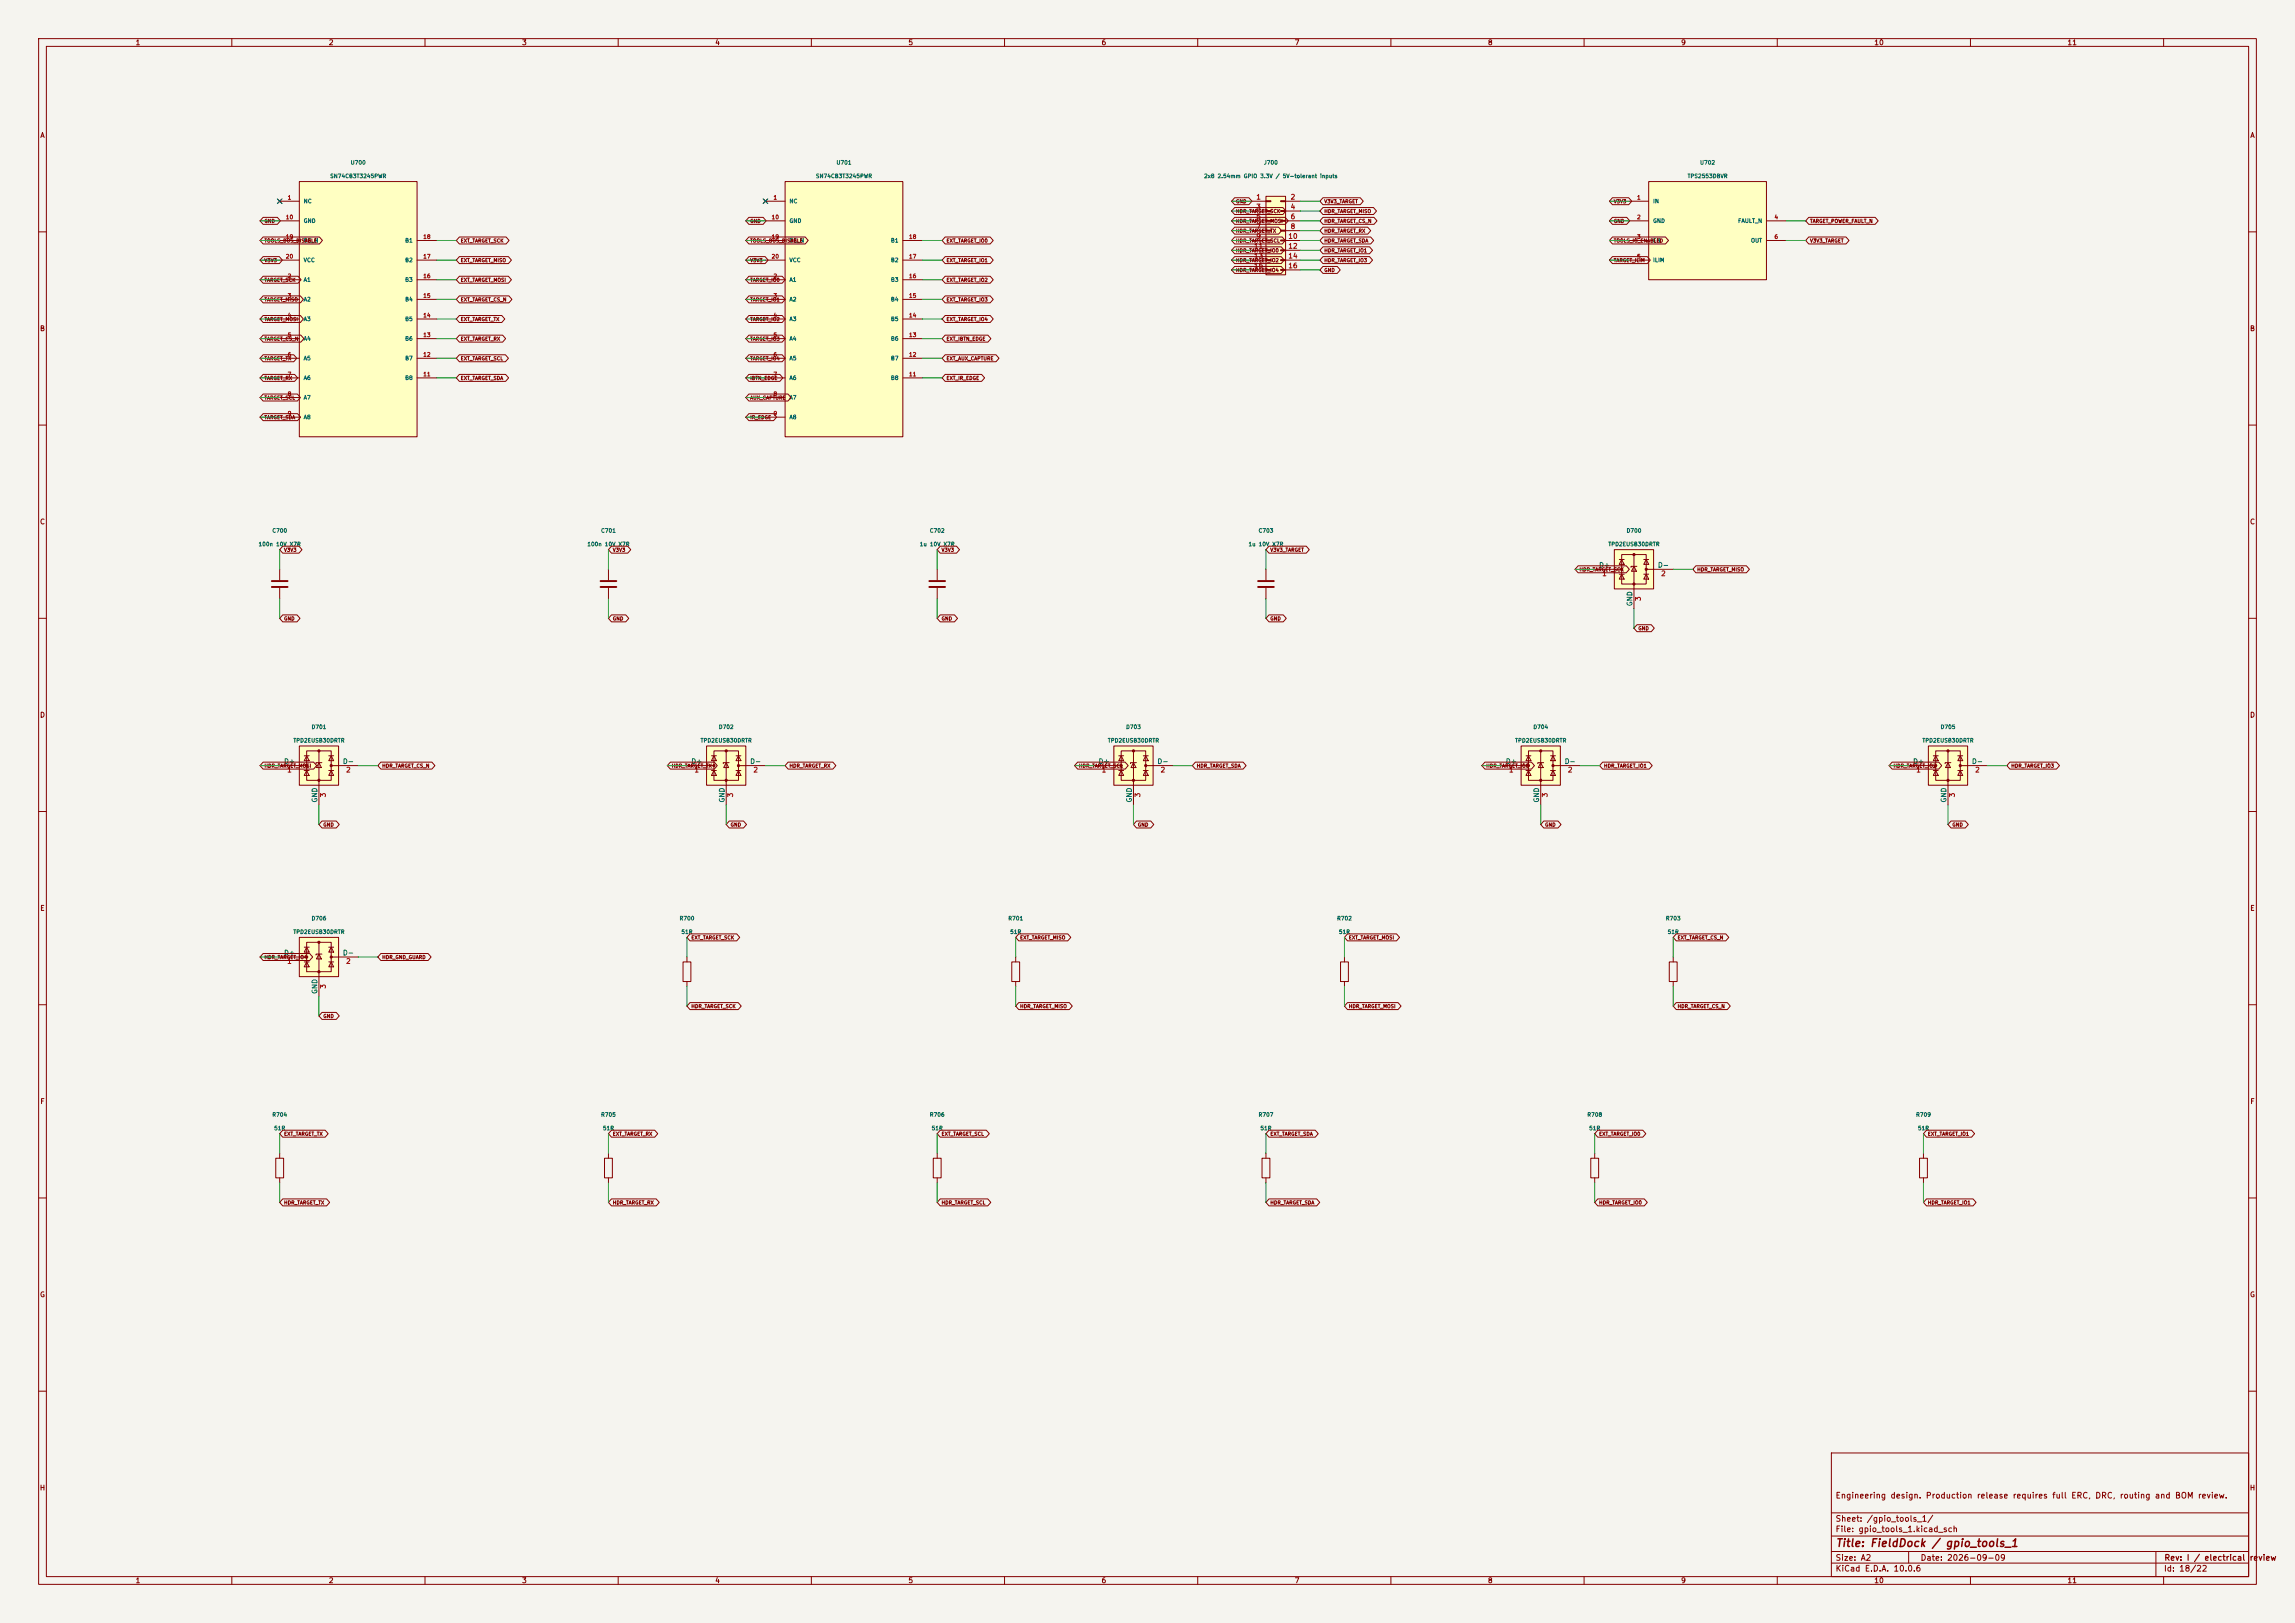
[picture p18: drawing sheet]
<svg xmlns="http://www.w3.org/2000/svg" width="594mm" height="420mm" viewBox="0 0 594 420" stroke-linecap="round" stroke-linejoin="round" font-family="sans-serif">
<defs><g id="words">
<text font-size="2" fill="#840000" x="475" y="400.8">Title: FieldDock / gpio_tools_1</text>
<g font-size="1.5" fill="#840000">
<text x="475" y="388.1">Engineering design. Production release requires full ERC, DRC, routing and BOM review.</text>
<text x="475" y="394.1">Sheet: /gpio_tools_1/</text>
<text x="475" y="396.8">File: gpio_tools_1.kicad_sch</text>
<text x="475" y="407">KiCad E.D.A. 10.0.6</text>
<text x="475" y="404.2">Size: A2</text>
<text x="497" y="404.2">Date: 2026-09-09</text>
<text x="560" y="407">Id: 18/22</text>
<text x="560.1" y="404.2">Rev: I / electrical</text>
<text x="582.1" y="404.2">review</text>
</g>
<g font-size="1.3" fill="#840000">
<text x="35" y="12">1</text>
<text x="85" y="12">2</text>
<text x="135" y="12">3</text>
<text x="185" y="12">4</text>
<text x="235" y="12">5</text>
<text x="285" y="12">6</text>
<text x="335" y="12">7</text>
<text x="385" y="12">8</text>
<text x="435" y="12">9</text>
<text x="485" y="12">10</text>
<text x="535" y="12">11</text>
<text x="10.3" y="36">A</text>
<text x="582.3" y="36">A</text>
<text x="10.2" y="86">B</text>
<text x="582.2" y="86">B</text>
<text x="10.2" y="136">C</text>
<text x="582.2" y="136">C</text>
<text x="10.2" y="186">D</text>
<text x="582.2" y="186">D</text>
<text x="10.3" y="236">E</text>
<text x="582.3" y="236">E</text>
<text x="10.3" y="286">F</text>
<text x="582.3" y="286">F</text>
<text x="10.2" y="336">G</text>
<text x="582.2" y="336">G</text>
<text x="10.2" y="386">H</text>
<text x="582.2" y="386">H</text>
<text x="35" y="410">1</text>
<text x="85" y="410">2</text>
<text x="135" y="410">3</text>
<text x="185" y="410">4</text>
<text x="235" y="410">5</text>
<text x="285" y="410">6</text>
<text x="335" y="410">7</text>
<text x="385" y="410">8</text>
<text x="435" y="410">9</text>
<text x="485" y="410">10</text>
<text x="535" y="410">11</text>
</g>
<g font-size="1.3" fill="#a90000">
<text x="325" y="51.9">1</text>
<text x="333.9" y="51.9">2</text>
<text x="325" y="54.5">3</text>
<text x="325" y="57">5</text>
<text x="325" y="59.6">7</text>
<text x="333.9" y="54.5">4</text>
<text x="333.9" y="57">6</text>
<text x="333.9" y="59.6">8</text>
<text x="324.4" y="64.6">11</text>
<text x="325" y="62.1">9</text>
<text x="333.3" y="62.1">10</text>
<text x="333.3" y="64.6">12</text>
<text x="324.4" y="67.2">13</text>
<text x="324.4" y="69.7">15</text>
<text x="333.3" y="67.2">14</text>
<text x="333.3" y="69.7">16</text>
<text x="414.6" y="149.4">1</text>
<text x="429.8" y="149.4">2</text>
<text x="425" y="155.7" transform="rotate(-90 425 155.7)">3</text>
<text x="74.2" y="200.2">1</text>
<text x="89.4" y="200.2">2</text>
<text x="179.6" y="200.2">1</text>
<text x="194.8" y="200.2">2</text>
<text x="285" y="200.2">1</text>
<text x="300.3" y="200.2">2</text>
<text x="390.4" y="200.2">1</text>
<text x="405.7" y="200.2">2</text>
<text x="495.8" y="200.2">1</text>
<text x="511.1" y="200.2">2</text>
<text x="84.6" y="206.5" transform="rotate(-90 84.6 206.5)">3</text>
<text x="190" y="206.5" transform="rotate(-90 190 206.5)">3</text>
<text x="295.4" y="206.5" transform="rotate(-90 295.4 206.5)">3</text>
<text x="400.8" y="206.5" transform="rotate(-90 400.8 206.5)">3</text>
<text x="506.3" y="206.5" transform="rotate(-90 506.3 206.5)">3</text>
<text x="74.2" y="249.7">1</text>
<text x="89.4" y="249.7">2</text>
<text x="84.6" y="256" transform="rotate(-90 84.6 256)">3</text>
</g>
<g font-size="1.3" fill="#006464">
<text x="413.7" y="147.2">D+</text>
<text x="429" y="147.2">D-</text>
<text x="422.8" y="157" transform="rotate(-90 422.8 157)">GND</text>
<text x="73.4" y="198">D+</text>
<text x="88.6" y="198">D-</text>
<text x="178.8" y="198">D+</text>
<text x="194" y="198">D-</text>
<text x="284.2" y="198">D+</text>
<text x="299.4" y="198">D-</text>
<text x="389.6" y="198">D+</text>
<text x="404.9" y="198">D-</text>
<text x="495" y="198">D+</text>
<text x="510.3" y="198">D-</text>
<text x="82.4" y="207.8" transform="rotate(-90 82.4 207.8)">GND</text>
<text x="187.8" y="207.8" transform="rotate(-90 187.8 207.8)">GND</text>
<text x="293.2" y="207.8" transform="rotate(-90 293.2 207.8)">GND</text>
<text x="398.6" y="207.8" transform="rotate(-90 398.6 207.8)">GND</text>
<text x="504.1" y="207.8" transform="rotate(-90 504.1 207.8)">GND</text>
<text x="73.4" y="247.5">D+</text>
<text x="88.6" y="247.5">D-</text>
<text x="82.4" y="257.3" transform="rotate(-90 82.4 257.3)">GND</text>
</g>
<g font-size="1" fill="#006464">
<text x="85.3" y="46.3">SN74CB3T3245PWR</text>
<text x="90.7" y="42.8">U700</text>
<text x="211.1" y="46.3">SN74CB3T3245PWR</text>
<text x="216.4" y="42.8">U701</text>
<text x="311.5" y="46.3">2x8 2.54mm GPIO 3.3V / 5V-tolerant inputs</text>
<text x="327" y="42.8">J700</text>
<text x="436.7" y="46.3">TPS2553DBVR</text>
<text x="439.9" y="42.8">U702</text>
<text x="78.5" y="52.8">NC</text>
<text x="204.2" y="52.8">NC</text>
<text x="427.7" y="52.8">IN</text>
<text x="78.5" y="57.9">GND</text>
<text x="204.2" y="57.9">GND</text>
<text x="427.7" y="57.9">GND</text>
<text x="449.7" y="57.9">FAULT_N</text>
<text x="78.5" y="63">OE_N</text>
<text x="104.7" y="63">B1</text>
<text x="204.2" y="63">OE_N</text>
<text x="230.5" y="63">B1</text>
<text x="427.7" y="63">EN</text>
<text x="453.1" y="63">OUT</text>
<text x="78.5" y="68.1">VCC</text>
<text x="104.7" y="68.1">B2</text>
<text x="204.2" y="68.1">VCC</text>
<text x="230.5" y="68.1">B2</text>
<text x="427.7" y="68.1">ILIM</text>
<text x="78.5" y="73.2">A1</text>
<text x="104.7" y="73.2">B3</text>
<text x="204.2" y="73.2">A1</text>
<text x="230.5" y="73.2">B3</text>
<text x="78.5" y="78.2">A2</text>
<text x="78.5" y="83.3">A3</text>
<text x="104.7" y="83.3">B5</text>
<text x="104.7" y="78.2">B4</text>
<text x="204.2" y="78.2">A2</text>
<text x="204.2" y="83.3">A3</text>
<text x="230.5" y="83.3">B5</text>
<text x="230.5" y="78.2">B4</text>
<text x="78.5" y="88.4">A4</text>
<text x="104.7" y="88.4">B6</text>
<text x="204.2" y="88.4">A4</text>
<text x="230.5" y="88.4">B6</text>
<text x="78.5" y="93.5">A5</text>
<text x="104.7" y="93.5">B7</text>
<text x="204.2" y="93.5">A5</text>
<text x="230.5" y="93.5">B7</text>
<text x="78.5" y="98.6">A6</text>
<text x="104.7" y="98.6">B8</text>
<text x="204.2" y="98.6">A6</text>
<text x="230.5" y="98.6">B8</text>
<text x="78.5" y="103.6">A7</text>
<text x="204.2" y="103.6">A7</text>
<text x="78.5" y="108.7">A8</text>
<text x="204.2" y="108.7">A8</text>
<text x="66.8" y="141.6">100n 10V X7R</text>
<text x="70.4" y="138.1">C700</text>
<text x="151.9" y="141.6">100n 10V X7R</text>
<text x="155.5" y="138.1">C701</text>
<text x="237.9" y="141.6">1u 10V X7R</text>
<text x="240.5" y="138.1">C702</text>
<text x="323" y="141.6">1u 10V X7R</text>
<text x="325.6" y="138.1">C703</text>
<text x="416.2" y="141.6">TPD2EUSB30DRTR</text>
<text x="420.9" y="138.1">D700</text>
<text x="80.5" y="188.9">D701</text>
<text x="185.9" y="188.9">D702</text>
<text x="291.3" y="188.9">D703</text>
<text x="396.8" y="188.9">D704</text>
<text x="502.2" y="188.9">D705</text>
<text x="75.8" y="192.4">TPD2EUSB30DRTR</text>
<text x="181.2" y="192.4">TPD2EUSB30DRTR</text>
<text x="286.6" y="192.4">TPD2EUSB30DRTR</text>
<text x="392" y="192.4">TPD2EUSB30DRTR</text>
<text x="497.4" y="192.4">TPD2EUSB30DRTR</text>
<text x="80.5" y="238.4">D706</text>
<text x="175.8" y="238.4">R700</text>
<text x="260.9" y="238.4">R701</text>
<text x="346" y="238.4">R702</text>
<text x="431" y="238.4">R703</text>
<text x="75.8" y="241.9">TPD2EUSB30DRTR</text>
<text x="176.2" y="241.9">51R</text>
<text x="261.3" y="241.9">51R</text>
<text x="346.4" y="241.9">51R</text>
<text x="431.5" y="241.9">51R</text>
<text x="70.4" y="289.2">R704</text>
<text x="70.8" y="292.7">51R</text>
<text x="155.5" y="289.2">R705</text>
<text x="155.9" y="292.7">51R</text>
<text x="240.5" y="289.2">R706</text>
<text x="241" y="292.7">51R</text>
<text x="325.6" y="289.2">R707</text>
<text x="326.1" y="292.7">51R</text>
<text x="410.7" y="289.2">R708</text>
<text x="411.2" y="292.7">51R</text>
<text x="495.8" y="289.2">R709</text>
<text x="496.3" y="292.7">51R</text>
</g>
<g font-size="1" fill="#a90000">
<text x="74.3" y="51.9">1</text>
<text x="200.1" y="51.9">1</text>
<text x="423.6" y="51.9">1</text>
<text x="73.9" y="57">10</text>
<text x="199.6" y="57">10</text>
<text x="423.6" y="57">2</text>
<text x="459.2" y="57">4</text>
<text x="73.9" y="62">19</text>
<text x="109.4" y="62">18</text>
<text x="199.6" y="62">19</text>
<text x="235.2" y="62">18</text>
<text x="423.6" y="62">3</text>
<text x="459.2" y="62">6</text>
<text x="73.9" y="67.1">20</text>
<text x="109.4" y="67.1">17</text>
<text x="199.6" y="67.1">20</text>
<text x="235.2" y="67.1">17</text>
<text x="423.6" y="67.1">5</text>
<text x="74.3" y="72.2">2</text>
<text x="74.3" y="77.3">3</text>
<text x="109.4" y="77.3">15</text>
<text x="109.4" y="72.2">16</text>
<text x="200.1" y="72.2">2</text>
<text x="200.1" y="77.3">3</text>
<text x="235.2" y="77.3">15</text>
<text x="235.2" y="72.2">16</text>
<text x="74.3" y="82.4">4</text>
<text x="109.4" y="82.4">14</text>
<text x="200.1" y="82.4">4</text>
<text x="235.2" y="82.4">14</text>
<text x="74.3" y="87.4">5</text>
<text x="109.4" y="87.4">13</text>
<text x="200.1" y="87.4">5</text>
<text x="235.2" y="87.4">13</text>
<text x="74.3" y="92.5">6</text>
<text x="109.4" y="92.5">12</text>
<text x="200.1" y="92.5">6</text>
<text x="235.2" y="92.5">12</text>
<text x="74.3" y="97.6">7</text>
<text x="109.4" y="97.6">11</text>
<text x="200.1" y="97.6">7</text>
<text x="235.2" y="97.6">11</text>
<text x="74.3" y="102.7">8</text>
<text x="74.3" y="107.8">9</text>
<text x="200.1" y="102.7">8</text>
<text x="200.1" y="107.8">9</text>
</g>
<g font-size=".9" fill="#840000">
<text x="319.8" y="52.8">GND</text>
<text x="342.7" y="52.8">V3V3_TARGET</text>
<text x="417.6" y="52.8">V3V3</text>
<text x="68.3" y="57.9">GND</text>
<text x="194.1" y="57.9">GND</text>
<text x="319.8" y="55.4">HDR_TARGET_SCK</text>
<text x="319.8" y="57.9">HDR_TARGET_MOSI</text>
<text x="342.7" y="55.4">HDR_TARGET_MISO</text>
<text x="342.7" y="57.9">HDR_TARGET_CS_N</text>
<text x="417.6" y="57.9">GND</text>
<text x="468.4" y="57.9">TARGET_POWER_FAULT_N</text>
<text x="68.3" y="63">TOOLS_BUS_DISABLE</text>
<text x="119.1" y="63">EXT_TARGET_SCK</text>
<text x="194.1" y="63">TOOLS_BUS_DISABLE</text>
<text x="244.9" y="63">EXT_TARGET_IO0</text>
<text x="319.8" y="60.4">HDR_TARGET_TX</text>
<text x="319.8" y="63">HDR_TARGET_SCL</text>
<text x="319.8" y="65.5">HDR_TARGET_IO0</text>
<text x="342.7" y="65.5">HDR_TARGET_IO1</text>
<text x="342.7" y="60.4">HDR_TARGET_RX</text>
<text x="342.7" y="63">HDR_TARGET_SDA</text>
<text x="417.6" y="63">TOOLS_IO_ENABLED</text>
<text x="468.4" y="63">V3V3_TARGET</text>
<text x="68.3" y="68.1">V3V3</text>
<text x="119.1" y="68.1">EXT_TARGET_MISO</text>
<text x="194.1" y="68.1">V3V3</text>
<text x="244.9" y="68.1">EXT_TARGET_IO1</text>
<text x="319.8" y="70.6">HDR_TARGET_IO4</text>
<text x="319.8" y="68.1">HDR_TARGET_IO2</text>
<text x="342.7" y="68.1">HDR_TARGET_IO3</text>
<text x="342.7" y="70.6">GND</text>
<text x="417.6" y="68.1">TARGET_ILIM</text>
<text x="68.3" y="73.1">TARGET_SCK</text>
<text x="119.1" y="73.1">EXT_TARGET_MOSI</text>
<text x="194.1" y="73.1">TARGET_IO0</text>
<text x="244.9" y="73.1">EXT_TARGET_IO2</text>
<text x="68.3" y="78.2">TARGET_MISO</text>
<text x="68.3" y="83.3">TARGET_MOSI</text>
<text x="119.1" y="78.2">EXT_TARGET_CS_N</text>
<text x="119.1" y="83.3">EXT_TARGET_TX</text>
<text x="194.1" y="78.2">TARGET_IO1</text>
<text x="194.1" y="83.3">TARGET_IO2</text>
<text x="244.9" y="78.2">EXT_TARGET_IO3</text>
<text x="244.9" y="83.3">EXT_TARGET_IO4</text>
<text x="68.3" y="88.4">TARGET_CS_N</text>
<text x="119.1" y="88.4">EXT_TARGET_RX</text>
<text x="194.1" y="88.4">TARGET_IO3</text>
<text x="244.9" y="88.4">EXT_IBTN_EDGE</text>
<text x="68.3" y="93.5">TARGET_TX</text>
<text x="119.1" y="93.5">EXT_TARGET_SCL</text>
<text x="194.1" y="93.5">TARGET_IO4</text>
<text x="244.9" y="93.5">EXT_AUX_CAPTURE</text>
<text x="68.3" y="98.5">TARGET_RX</text>
<text x="119.1" y="98.5">EXT_TARGET_SDA</text>
<text x="194.1" y="98.5">IBTN_EDGE</text>
<text x="244.9" y="98.5">EXT_IR_EDGE</text>
<text x="68.3" y="103.6">TARGET_SCL</text>
<text x="194.1" y="103.6">AUX_CAPTURE</text>
<text x="68.3" y="108.7">TARGET_SDA</text>
<text x="194.1" y="108.7">IR_EDGE</text>
<text x="73.4" y="143">V3V3</text>
<text x="158.5" y="143">V3V3</text>
<text x="243.6" y="143">V3V3</text>
<text x="328.7" y="143">V3V3_TARGET</text>
<text x="408.7" y="148.1">HDR_TARGET_SCK</text>
<text x="439.2" y="148.1">HDR_TARGET_MISO</text>
<text x="73.4" y="160.8">GND</text>
<text x="158.5" y="160.8">GND</text>
<text x="243.6" y="160.8">GND</text>
<text x="328.7" y="160.8">GND</text>
<text x="423.9" y="163.3">GND</text>
<text x="68.3" y="198.9">HDR_TARGET_MOSI</text>
<text x="98.8" y="198.9">HDR_TARGET_CS_N</text>
<text x="173.7" y="198.9">HDR_TARGET_TX</text>
<text x="204.2" y="198.9">HDR_TARGET_RX</text>
<text x="279.2" y="198.9">HDR_TARGET_SCL</text>
<text x="309.6" y="198.9">HDR_TARGET_SDA</text>
<text x="384.6" y="198.9">HDR_TARGET_IO0</text>
<text x="415" y="198.9">HDR_TARGET_IO1</text>
<text x="490" y="198.9">HDR_TARGET_IO2</text>
<text x="520.5" y="198.9">HDR_TARGET_IO3</text>
<text x="83.6" y="214.1">GND</text>
<text x="189" y="214.1">GND</text>
<text x="294.4" y="214.1">GND</text>
<text x="399.8" y="214.1">GND</text>
<text x="505.2" y="214.1">GND</text>
<text x="178.8" y="243.3">EXT_TARGET_SCK</text>
<text x="263.9" y="243.3">EXT_TARGET_MISO</text>
<text x="349" y="243.3">EXT_TARGET_MOSI</text>
<text x="434.1" y="243.3">EXT_TARGET_CS_N</text>
<text x="68.3" y="248.4">HDR_TARGET_IO4</text>
<text x="98.8" y="248.4">HDR_GND_GUARD</text>
<text x="83.6" y="263.6">GND</text>
<text x="178.8" y="261.1">HDR_TARGET_SCK</text>
<text x="263.9" y="261.1">HDR_TARGET_MISO</text>
<text x="349" y="261.1">HDR_TARGET_MOSI</text>
<text x="434.1" y="261.1">HDR_TARGET_CS_N</text>
<text x="73.4" y="294.1">EXT_TARGET_TX</text>
<text x="158.5" y="294.1">EXT_TARGET_RX</text>
<text x="243.6" y="294.1">EXT_TARGET_SCL</text>
<text x="328.7" y="294.1">EXT_TARGET_SDA</text>
<text x="413.8" y="294.1">EXT_TARGET_IO0</text>
<text x="498.9" y="294.1">EXT_TARGET_IO1</text>
<text x="73.4" y="311.9">HDR_TARGET_TX</text>
<text x="158.5" y="311.9">HDR_TARGET_RX</text>
<text x="243.6" y="311.9">HDR_TARGET_SCL</text>
<text x="328.7" y="311.9">HDR_TARGET_SDA</text>
<text x="413.8" y="311.9">HDR_TARGET_IO0</text>
<text x="498.9" y="311.9">HDR_TARGET_IO1</text>
</g>
</g></defs>
<path d="M0 0h594v420h-594z" fill="#f5f4ef" stroke="#f5f4ef" stroke-width=".26"/>
<g fill="none" stroke="#840000" stroke-width=".26">
<path d="M10 10h574v400h-574zM12 12h570v396h-570zM60 10v2M110 10v2M160 10v2M210 10v2M260 10v2M310 10v2M360 10v2M410 10v2M460 10v2M510 10v2"/>
<path d="M560 10v2M10 60h2M582 60h2M10 110h2M582 110h2M10 160h2M582 160h2M10 210h2M582 210h2M10 260h2M582 260h2M10 310h2"/>
<path d="M582 310h2M10 360h2M474 376h108v32h-108zM582 360h2M474 397.5h108M474 391.5h108M60 408v2M110 408v2M160 408v2M210 408v2M260 408v2M310 408v2"/>
<path d="M360 408v2M410 408v2M460 408v2M474 404.5h108M474 401.5h108M494 401.5v3M510 408v2M558 401.5v6.5M560 408v2"/>
</g>
<path d="M327.7 50.8h5v20.3h-5z" fill="#ffffc2"/>
<g fill="none" stroke="#840000" stroke-width=".26">
<path d="M323.8 52.1h3.9M323.8 54.6h3.9M323.8 57.2h3.9M323.8 59.7h3.9M327.7 50.8h5v20.3h-5zM327.7 51.9h1.2v.3h-1.2zM327.7 54.5h1.2v.2h-1.2zM327.7 57h1.2v.3h-1.2zM327.7 59.6h1.2v.2h-1.2zM331.5 51.9h1.2v.3h-1.2zM331.5 54.5h1.2v.2h-1.2zM331.5 57h1.2v.3h-1.2z"/>
<path d="M331.5 59.6h1.2v.2h-1.2zM332.7 52.1h3.8M332.7 54.6h3.8M332.7 57.2h3.8M332.7 59.7h3.8M323.8 62.2h3.9M323.8 64.8h3.9M323.8 67.3h3.9M323.8 69.9h3.9M327.7 62.1h1.2v.3h-1.2zM327.7 64.6h1.2v.3h-1.2zM327.7 67.2h1.2v.2h-1.2z"/>
<path d="M327.7 69.7h1.2v.3h-1.2zM331.5 62.1h1.2v.3h-1.2zM331.5 64.6h1.2v.3h-1.2zM331.5 67.2h1.2v.2h-1.2zM331.5 69.7h1.2v.3h-1.2zM332.7 62.2h3.8M332.7 64.8h3.8M332.7 67.3h3.8M332.7 69.9h3.8"/>
</g>
<path d="M203.2 47h30.5v66h-30.5z" fill="#ffffc2"/>
<g fill="none" stroke="#840000" stroke-width=".26">
<path d="M197.7 51.7l.8 .8M198.1 52.1h5.1M198.1 57.2h5.1M198.5 51.7l-.8 .8M203.2 47h30.5v66h-30.5zM198.1 72.4h5.1M198.1 77.5h5.1M198.1 67.3h5.1M198.1 62.2h5.1M233.7 72.4h5.1M233.7 77.5h5.1M233.7 67.3h5.1"/>
<path d="M233.7 62.2h5.1M198.1 82.6h5.1M198.1 87.6h5.1M198.1 92.7h5.1M198.1 97.8h5.1M233.7 82.6h5.1M233.7 87.6h5.1M233.7 92.7h5.1M233.7 97.8h5.1M198.1 102.9h5.1M198.1 108h5.1"/>
</g>
<path d="M77.5 47h30.4v66h-30.4z" fill="#ffffc2"/>
<g fill="none" stroke="#840000" stroke-width=".26">
<path d="M72 51.7l.8 .8M72.4 52.1h5.1M72.4 57.2h5.1M72.8 51.7l-.8 .8M77.5 47h30.4v66h-30.4zM72.4 72.4h5.1M72.4 77.5h5.1M72.4 67.3h5.1M72.4 62.2h5.1M107.9 72.4h5.1M107.9 77.5h5.1M107.9 67.3h5.1"/>
<path d="M107.9 62.2h5.1M72.4 82.6h5.1M72.4 87.6h5.1M72.4 92.7h5.1M72.4 97.8h5.1M107.9 82.6h5.1M107.9 87.6h5.1M107.9 92.7h5.1M107.9 97.8h5.1M72.4 102.9h5.1M72.4 108h5.1M242.6 147.3v2.8"/>
<path d="M242.6 152.1v2.8"/>
</g>
<path d="M240.5 150.4h4.1M240.5 151.9h4.1" fill="none" stroke="#840000" stroke-width=".51"/>
<path d="M182.9 193h10.1v10.2h-10.1z" fill="#ffffc2"/>
<g fill="none" stroke="#840000" stroke-width=".26">
<path d="M157.5 147.3v2.8M157.5 152.1v2.8M177.8 198.1h7M182.9 193h10.1v10.2h-10.1zM184.1 195.6h1.3M184.1 199.4h1.3M184.8 194.3h6.3v7.6h-6.3zM184.8 195.6l.6 1.3h-1.3zM184.8 199.4l.6 1.3h-1.3zM188 197.4l.6 1.2h-1.3zM188 194.3v14M188.7 197.4h-1.5v.2"/>
<path d="M190.5 195.6h1.3M190.5 199.4h1.3M191.1 195.6l.7 1.3h-1.3zM191.1 199.4l.7 1.3h-1.3zM191.1 198.1h7"/>
</g>
<g fill="#840000" stroke="#840000" stroke-width=".26">
<circle cx="184.8" cy="198.1" r=".28"/>
<circle cx="188" cy="194.3" r=".28"/>
<circle cx="188" cy="201.9" r=".28"/>
<circle cx="191.1" cy="198.1" r=".28"/>
</g>
<path d="M155.4 150.4h4.1M155.4 151.9h4.1" fill="none" stroke="#840000" stroke-width=".51"/>
<path d="M426.7 47h30.5v25.4h-30.5z" fill="#ffffc2"/>
<path d="M421.6 52.1h5.1M421.6 57.2h5.1M426.7 47h30.5v25.4h-30.5zM457.2 57.2h5.1M421.6 62.2h5.1M421.6 67.3h5.1M457.2 62.2h5.1" fill="none" stroke="#840000" stroke-width=".26"/>
<path d="M417.8 142.2h10.2v10.2h-10.2z" fill="#ffffc2"/>
<g fill="none" stroke="#840000" stroke-width=".26">
<path d="M412.7 147.3h7M417.8 142.2h10.2v10.2h-10.2zM419.1 144.8h1.3M419.1 148.6h1.3M419.7 143.5h6.4v7.6h-6.4zM419.7 144.8l.7 1.3h-1.3zM419.7 148.6l.7 1.3h-1.3zM422.9 146.6l.6 1.2h-1.2zM422.9 143.5v14M423.7 146.6h-1.6v.2M425.4 144.8h1.3M425.4 148.6h1.3"/>
<path d="M426.1 144.8l.6 1.3h-1.3zM426.1 148.6l.6 1.3h-1.3zM426.1 147.3h7"/>
</g>
<g fill="#840000" stroke="#840000" stroke-width=".26">
<circle cx="419.7" cy="147.3" r=".28"/>
<circle cx="422.9" cy="143.5" r=".28"/>
<circle cx="422.9" cy="151.1" r=".28"/>
<circle cx="426.1" cy="147.3" r=".28"/>
</g>
<path d="M393.7 193h10.2v10.2h-10.2z" fill="#ffffc2"/>
<g fill="none" stroke="#840000" stroke-width=".26">
<path d="M388.6 198.1h7M393.7 193h10.2v10.2h-10.2zM395 195.6h1.2M395 199.4h1.2M395.6 194.3h6.4v7.6h-6.4zM395.6 195.6l.6 1.3h-1.2zM395.6 199.4l.6 1.3h-1.2zM398.8 197.4l.6 1.2h-1.3zM398.8 194.3v14M399.5 197.4h-1.5v.2M401.3 195.6h1.3M401.3 199.4h1.3"/>
<path d="M402 195.6l.6 1.3h-1.3zM402 199.4l.6 1.3h-1.3zM402 198.1h6.9"/>
</g>
<g fill="#840000" stroke="#840000" stroke-width=".26">
<circle cx="395.6" cy="198.1" r=".28"/>
<circle cx="398.8" cy="194.3" r=".28"/>
<circle cx="398.8" cy="201.9" r=".28"/>
<circle cx="402" cy="198.1" r=".28"/>
</g>
<path d="M499.1 193h10.2v10.2h-10.2z" fill="#ffffc2"/>
<g fill="none" stroke="#840000" stroke-width=".26">
<path d="M72.4 147.3v2.8M72.4 152.1v2.8M494 198.1h7M499.1 193h10.2v10.2h-10.2zM500.4 195.6h1.2M500.4 199.4h1.2M501 194.3h6.4v7.6h-6.4zM501 195.6l.6 1.3h-1.2zM501 199.4l.6 1.3h-1.2zM504.2 197.4l.6 1.2h-1.2zM504.2 194.3v14M505 197.4h-1.6v.2"/>
<path d="M506.7 195.6h1.3M506.7 199.4h1.3M507.4 195.6l.6 1.3h-1.3zM507.4 199.4l.6 1.3h-1.3zM507.4 198.1h6.9"/>
</g>
<g fill="#840000" stroke="#840000" stroke-width=".26">
<circle cx="501" cy="198.1" r=".28"/>
<circle cx="504.2" cy="194.3" r=".28"/>
<circle cx="504.2" cy="201.9" r=".28"/>
<circle cx="507.4" cy="198.1" r=".28"/>
</g>
<path d="M70.4 150.4h4M70.4 151.9h4" fill="none" stroke="#840000" stroke-width=".51"/>
<path d="M77.5 193h10.1v10.2h-10.1z" fill="#ffffc2"/>
<g fill="none" stroke="#840000" stroke-width=".26">
<path d="M72.4 198.1h7M77.5 193h10.1v10.2h-10.1zM78.7 195.6h1.3M78.7 199.4h1.3M79.4 194.3h6.3v7.6h-6.3zM79.4 195.6l.6 1.3h-1.3zM79.4 199.4l.6 1.3h-1.3zM82.5 197.4l.7 1.2h-1.3zM82.5 194.3v14M83.3 197.4h-1.5v.2M85.1 195.6h1.3M85.1 199.4h1.3"/>
<path d="M85.7 195.6l.7 1.3h-1.3zM85.7 199.4l.7 1.3h-1.3zM85.7 198.1h7"/>
</g>
<g fill="#840000" stroke="#840000" stroke-width=".26">
<circle cx="79.4" cy="198.1" r=".28"/>
<circle cx="82.5" cy="194.3" r=".28"/>
<circle cx="82.5" cy="201.9" r=".28"/>
<circle cx="85.7" cy="198.1" r=".28"/>
</g>
<path d="M77.5 242.6h10.1v10.1h-10.1z" fill="#ffffc2"/>
<g fill="none" stroke="#840000" stroke-width=".26">
<path d="M327.7 147.3v2.8M327.7 152.1v2.8M72.4 247.7h7M77.5 242.6h10.1v10.1h-10.1zM78.7 245.1h1.3M78.7 248.9h1.3M79.4 243.8h6.3v7.7h-6.3zM79.4 245.1l.6 1.3h-1.3zM79.4 248.9l.6 1.3h-1.3zM82.5 246.9l.7 1.3h-1.3zM82.5 243.8v14M83.3 246.9h-1.5v.2"/>
<path d="M85.1 245.1h1.3M85.1 248.9h1.3M85.7 245.1l.7 1.3h-1.3zM85.7 248.9l.7 1.3h-1.3zM85.7 247.7h7M176.8 248.9h2v5.1h-2zM177.8 247.7v1.2M177.8 254v1.3M71.4 299.7h2v5.1h-2zM72.4 298.5v1.2M156.5 299.7h2v5.1h-2zM157.5 298.5v1.2"/>
<path d="M241.6 299.7h2v5.1h-2zM242.6 298.5v1.2M496.8 299.7h2.1v5.1h-2.1zM497.8 298.5v1.2M72.4 304.8v1.3M157.5 304.8v1.3M242.6 304.8v1.3M497.8 304.8v1.3"/>
</g>
<g fill="#840000" stroke="#840000" stroke-width=".26">
<circle cx="79.4" cy="247.7" r=".28"/>
<circle cx="82.5" cy="243.8" r=".28"/>
<circle cx="82.5" cy="251.5" r=".28"/>
<circle cx="85.7" cy="247.7" r=".28"/>
</g>
<path d="M325.6 150.4h4.1M325.6 151.9h4.1" fill="none" stroke="#840000" stroke-width=".51"/>
<path d="M288.3 193h10.1v10.2h-10.1z" fill="#ffffc2"/>
<g fill="none" stroke="#840000" stroke-width=".26">
<path d="M68.1 56.2h3.7l.8 1-.8 .9h-3.7l-.8-.9zM193.8 56.2h3.7l.8 1-.8 .9h-3.7l-.8-.9zM319.6 53.7h12.4l.8 .9-.8 .9h-12.4l-.8-.9zM319.6 56.2h13l.8 1-.8 .9h-13l-.8-.9zM319.6 58.8h11.3l.8 .9-.8 .9h-11.3l-.8-.9zM319.6 51.2h3.6l.8 .9-.8 .9h-3.6l-.8-.9zM342.4 51.2h9.7l.8 .9-.8 .9h-9.7l-.8-.9zM342.4 53.7h13.1l.8 .9-.8 .9h-13.1l-.8-.9zM342.4 56.2h13.2l.8 1-.8 .9h-13.2l-.8-.9zM342.4 58.8h11.6l.8 .9-.8 .9h-11.6l-.8-.9zM417.3 51.2h4.2l.8 .9-.8 .9h-4.2l-.7-.9zM417.3 56.2h3.7l.8 1-.8 .9h-3.7l-.7-.9z"/>
<path d="M468.1 56.2h17.2l.8 1-.8 .9h-17.2l-.7-.9zM68.1 66.4h4.2l.8 .9-.8 .9h-4.2l-.8-.9zM68.1 71.5h9l.8 .9-.8 .9h-9l-.8-.9zM68.1 76.6h9.6l.8 .9-.8 .9h-9.6l-.8-.9zM68.1 61.3h14.6l.8 .9-.8 .9h-14.6l-.8-.9zM118.9 76.6h12.8l.8 .9-.8 .9h-12.8l-.8-.9zM118.9 61.3h12.1l.8 .9-.8 .9h-12.1l-.8-.9zM118.9 66.4h12.7l.8 .9-.8 .9h-12.7l-.8-.9zM118.9 71.5h12.7l.8 .9-.8 .9h-12.7l-.8-.9zM193.8 61.3h14.6l.8 .9-.8 .9h-14.6l-.8-.9zM193.8 66.4h4.2l.8 .9-.8 .9h-4.2l-.8-.9zM193.8 71.5h8.6l.8 .9-.8 .9h-8.6l-.8-.9z"/>
<path d="M193.8 76.6h8.6l.8 .9-.8 .9h-8.6l-.8-.9zM244.6 76.6h11.7l.8 .9-.8 .9h-11.7l-.8-.9zM244.6 61.3h11.7l.8 .9-.8 .9h-11.7l-.8-.9zM244.6 66.4h11.7l.8 .9-.8 .9h-11.7l-.8-.9zM244.6 71.5h11.7l.8 .9-.8 .9h-11.7l-.8-.9zM319.6 68.9h12l.8 1-.8 .9h-12l-.8-.9zM319.6 61.3h12.3l.7 .9-.7 .9h-12.3l-.8-.9zM319.6 63.9h12l.8 .9-.8 .9h-12l-.8-.9zM319.6 66.4h12l.8 .9-.8 .9h-12l-.8-.9zM342.4 66.4h12.1l.8 .9-.8 .9h-12.1l-.8-.9zM342.4 63.9h12.1l.8 .9-.8 .9h-12.1l-.8-.9zM342.4 68.9h3.7l.8 1-.8 .9h-3.7l-.8-.9z"/>
<path d="M342.4 61.3h12.4l.8 .9-.8 .9h-12.4l-.8-.9zM417.3 61.3h13.8l.8 .9-.8 .9h-13.8l-.7-.9zM417.3 66.4h9.1l.7 .9-.7 .9h-9.1l-.7-.9zM468.1 61.3h9.7l.8 .9-.8 .9h-9.7l-.7-.9zM68.1 86.7h9.8l.8 .9-.8 .9h-9.8l-.8-.9zM68.1 96.9h8.1l.8 .9-.8 .9h-8.1l-.8-.9zM68.1 81.6h9.6l.8 1-.8 .9h-9.6l-.8-.9zM68.1 91.8h7.9l.8 .9-.8 .9h-7.9l-.8-.9zM118.9 81.6h11l.8 1-.8 .9h-11l-.8-.9zM118.9 86.7h11.2l.8 .9-.8 .9h-11.2l-.8-.9zM118.9 91.8h11.9l.8 .9-.8 .9h-11.9l-.8-.9zM118.9 96.9h12l.7 .9-.7 .9h-12l-.8-.9z"/>
<path d="M193.8 86.7h8.6l.8 .9-.8 .9h-8.6l-.8-.9zM193.8 91.8h8.6l.8 .9-.8 .9h-8.6l-.8-.9zM193.8 96.9h8l.8 .9-.8 .9h-8l-.8-.9zM193.8 81.6h8.6l.8 1-.8 .9h-8.6l-.8-.9zM244.6 81.6h11.7l.8 1-.8 .9h-11.7l-.8-.9zM244.6 86.7h11.1l.8 .9-.8 .9h-11.1l-.8-.9zM244.6 91.8h13.2l.8 .9-.8 .9h-13.2l-.8-.9zM244.6 96.9h9.5l.7 .9-.7 .9h-9.5l-.8-.9zM68.1 102h8.9l.8 .9-.8 .9h-8.9l-.8-.9zM68.1 107h8.9l.8 1-.8 .9h-8.9l-.8-.9zM193.8 102h10.1l.8 .9-.8 .9h-10.1l-.8-.9zM193.8 107h6.4l.8 1-.8 .9h-6.4l-.8-.9z"/>
<path d="M73.2 141.3h4.2l.8 .9-.8 .9h-4.2l-.8-.9zM73.2 159.1h3.7l.8 .9-.8 .9h-3.7l-.8-.9zM158.3 141.3h4.2l.8 .9-.8 .9h-4.2l-.8-.9zM158.3 159.1h3.7l.7 .9-.7 .9h-3.7l-.8-.9zM243.4 159.1h3.6l.8 .9-.8 .9h-3.6l-.8-.9zM243.4 141.3h4.2l.7 .9-.7 .9h-4.2l-.8-.9zM328.4 159.1h3.7l.8 .9-.8 .9h-3.7l-.7-.9zM328.4 141.3h9.7l.8 .9-.8 .9h-9.7l-.7-.9zM408.5 146.4h12.4l.8 .9-.8 .9h-12.4l-.8-.9zM438.9 146.4h13.1l.8 .9-.8 .9h-13.1l-.8-.9zM423.7 161.7h3.7l.8 .9-.8 .9h-3.7l-.8-.9zM68.1 197.2h13.1l.8 .9-.8 .9h-13.1l-.8-.9z"/>
<path d="M98.6 197.2h13.2l.8 .9-.8 .9h-13.2l-.8-.9zM173.5 197.2h11.4l.8 .9-.8 .9h-11.4l-.8-.9zM204 197.2h11.6l.7 .9-.7 .9h-11.6l-.8-.9zM278.9 197.2h12.3l.8 .9-.8 .9h-12.3l-.8-.9zM283.2 198.1h7M288.3 193h10.1v10.2h-10.1zM289.6 195.6h1.2M289.6 199.4h1.2M290.2 194.3h6.3v7.6h-6.3zM290.2 195.6l.6 1.3h-1.2zM290.2 199.4l.6 1.3h-1.2zM293.4 197.4l.6 1.2h-1.3z"/>
<path d="M293.4 194.3v14M294.1 197.4h-1.5v.2M295.9 195.6h1.3M295.9 199.4h1.3M296.5 195.6l.7 1.3h-1.3zM296.5 199.4l.7 1.3h-1.3zM296.5 198.1h7M309.4 197.2h12.3l.8 .9-.8 .9h-12.3l-.8-.9zM384.3 197.2h12.1l.8 .9-.8 .9h-12.1l-.8-.9zM414.8 197.2h12.1l.7 .9-.7 .9h-12.1l-.8-.9zM489.7 197.2h12.1l.8 .9-.8 .9h-12.1l-.8-.9zM520.2 197.2h12.1l.8 .9-.8 .9h-12.1l-.8-.9z"/>
<path d="M83.3 212.5h3.7l.8 .9-.8 .9h-3.7l-.8-.9zM188.7 212.5h3.7l.8 .9-.8 .9h-3.7l-.7-.9zM294.2 212.5h3.6l.8 .9-.8 .9h-3.6l-.8-.9zM399.6 212.5h3.7l.7 .9-.7 .9h-3.7l-.8-.9zM505 212.5h3.7l.8 .9-.8 .9h-3.7l-.8-.9zM68.1 246.7h12l.8 1-.8 .9h-12l-.8-.9zM98.6 246.7h12.2l.8 1-.8 .9h-12.2l-.8-.9zM178.6 241.7h12.1l.8 .9-.8 .9h-12.1l-.8-.9zM178.6 259.4h12.5l.7 1-.7 .9h-12.5l-.8-.9zM261.9 248.9h2v5.1h-2zM262.9 247.7v1.2M262.9 254v1.3"/>
<path d="M263.7 259.4h13.1l.7 1-.7 .9h-13.1l-.8-.9zM263.7 241.7h12.7l.8 .9-.8 .9h-12.7l-.8-.9zM347 248.9h2v5.1h-2zM348 247.7v1.2M348 254v1.3M348.8 259.4h13l.8 1-.8 .9h-13l-.8-.9zM348.8 241.7h12.7l.7 .9-.7 .9h-12.7l-.8-.9zM432.1 248.9h2v5.1h-2zM433.1 247.7v1.2M433.1 254v1.3M433.9 259.4h13.2l.7 1-.7 .9h-13.2l-.8-.9zM433.9 241.7h12.8l.8 .9-.8 .9h-12.8l-.8-.9z"/>
<path d="M83.3 262h3.7l.8 .9-.8 .9h-3.7l-.8-.9zM73.2 292.5h11l.7 .9-.7 .9h-11l-.8-.9zM158.3 292.5h11.2l.7 .9-.7 .9h-11.2l-.8-.9zM243.4 292.5h11.9l.8 .9-.8 .9h-11.9l-.8-.9zM326.6 299.7h2.1v5.1h-2.1zM327.7 298.5v1.2M328.4 292.5h12l.8 .9-.8 .9h-12l-.7-.9zM411.7 299.7h2.1v5.1h-2.1zM412.7 298.5v1.2M413.5 292.5h11.7l.8 .9-.8 .9h-11.7l-.8-.9zM498.6 292.5h11.7l.8 .9-.8 .9h-11.7l-.8-.9zM73.2 310.2h11.3l.8 1-.8 .9h-11.3l-.8-.9z"/>
<path d="M158.3 310.2h11.5l.8 1-.8 .9h-11.5l-.8-.9zM243.4 310.2h12.3l.7 1-.7 .9h-12.3l-.8-.9zM327.7 304.8v1.3M328.4 310.2h12.4l.8 1-.8 .9h-12.4l-.7-.9zM412.7 304.8v1.3M413.5 310.2h12.1l.8 1-.8 .9h-12.1l-.8-.9zM498.6 310.2h12.1l.8 1-.8 .9h-12.1l-.8-.9z"/>
</g>
<g fill="#840000" stroke="#840000" stroke-width=".26">
<circle cx="290.2" cy="198.1" r=".28"/>
<circle cx="293.4" cy="194.3" r=".28"/>
<circle cx="293.4" cy="201.9" r=".28"/>
<circle cx="296.5" cy="198.1" r=".28"/>
</g>
<g fill="none" stroke="#009600" stroke-width=".26">
<path d="M67.3 57.2h5.1M193 57.2h5.1M318.8 57.2h5M318.8 52.1h5M318.8 54.6h5M318.8 59.7h5M336.5 57.2h5.1M336.5 52.1h5.1M336.5 54.6h5.1M336.5 59.7h5.1M416.6 57.2h5M416.6 52.1h5"/>
<path d="M462.3 57.2h5.1M67.3 72.4h5.1M67.3 77.5h5.1M67.3 62.2h5.1M67.3 67.3h5.1M113 72.4h5.1M113 77.5h5.1M113 62.2h5.1M113 67.3h5.1M193 72.4h5.1M193 77.5h5.1M193 62.2h5.1"/>
<path d="M193 67.3h5.1M238.8 72.4h5M238.8 77.5h5M238.8 62.2h5M238.8 67.3h5M318.8 62.2h5M318.8 67.3h5M318.8 64.8h5M318.8 69.9h5M336.5 62.2h5.1M336.5 67.3h5.1M336.5 64.8h5.1"/>
<path d="M336.5 69.9h5.1M416.6 62.2h5M416.6 67.3h5M462.3 62.2h5.1M67.3 82.6h5.1M67.3 87.6h5.1M67.3 92.7h5.1M67.3 97.8h5.1M113 82.6h5.1M113 87.6h5.1M113 92.7h5.1M113 97.8h5.1"/>
<path d="M193 82.6h5.1M193 87.6h5.1M193 92.7h5.1M193 97.8h5.1M238.8 82.6h5M238.8 87.6h5M238.8 92.7h5M238.8 97.8h5M67.3 108h5.1M67.3 102.9h5.1M193 108h5.1M193 102.9h5.1"/>
<path d="M72.4 142.2v5.1M72.4 154.9v5.1M157.5 142.2v5.1M157.5 154.9v5.1M242.6 142.2v5.1M242.6 154.9v5.1M327.7 142.2v5.1M327.7 154.9v5.1M407.7 147.3h5M422.9 157.5v5.1M433.1 147.3h5M67.3 198.1h5.1"/>
<path d="M92.7 198.1h5.1M172.7 198.1h5.1M198.1 198.1h5.1M278.1 198.1h5.1M303.5 198.1h5.1M383.5 198.1h5.1M408.9 198.1h5.1M488.9 198.1h5.1M514.3 198.1h5.1M82.5 208.3v5.1M188 208.3v5.1M293.4 208.3v5.1"/>
<path d="M398.8 208.3v5.1M504.2 208.3v5.1M67.3 247.7h5.1M82.5 257.8v5.1M92.7 247.7h5.1M177.8 242.6v5.1M177.8 255.3v5.1M262.9 242.6v5.1M262.9 255.3v5.1M348 242.6v5.1M348 255.3v5.1M433.1 242.6v5.1"/>
<path d="M433.1 255.3v5.1M72.4 293.4v5.1M157.5 293.4v5.1M242.6 293.4v5.1M327.7 293.4v5.1M412.7 293.4v5.1M497.8 293.4v5.1M72.4 306.1v5.1M157.5 306.1v5.1M242.6 306.1v5.1M327.7 306.1v5.1M412.7 306.1v5.1"/>
<path d="M497.8 306.1v5.1"/>
</g>
<path d="M71.8 51.5l1.2 1.2M73 51.5l-1.2 1.2M197.5 51.5l1.2 1.2M198.7 51.5l-1.2 1.2" fill="none" stroke="#000084" stroke-width=".26"/>
<use href="#words"/>
</svg>
